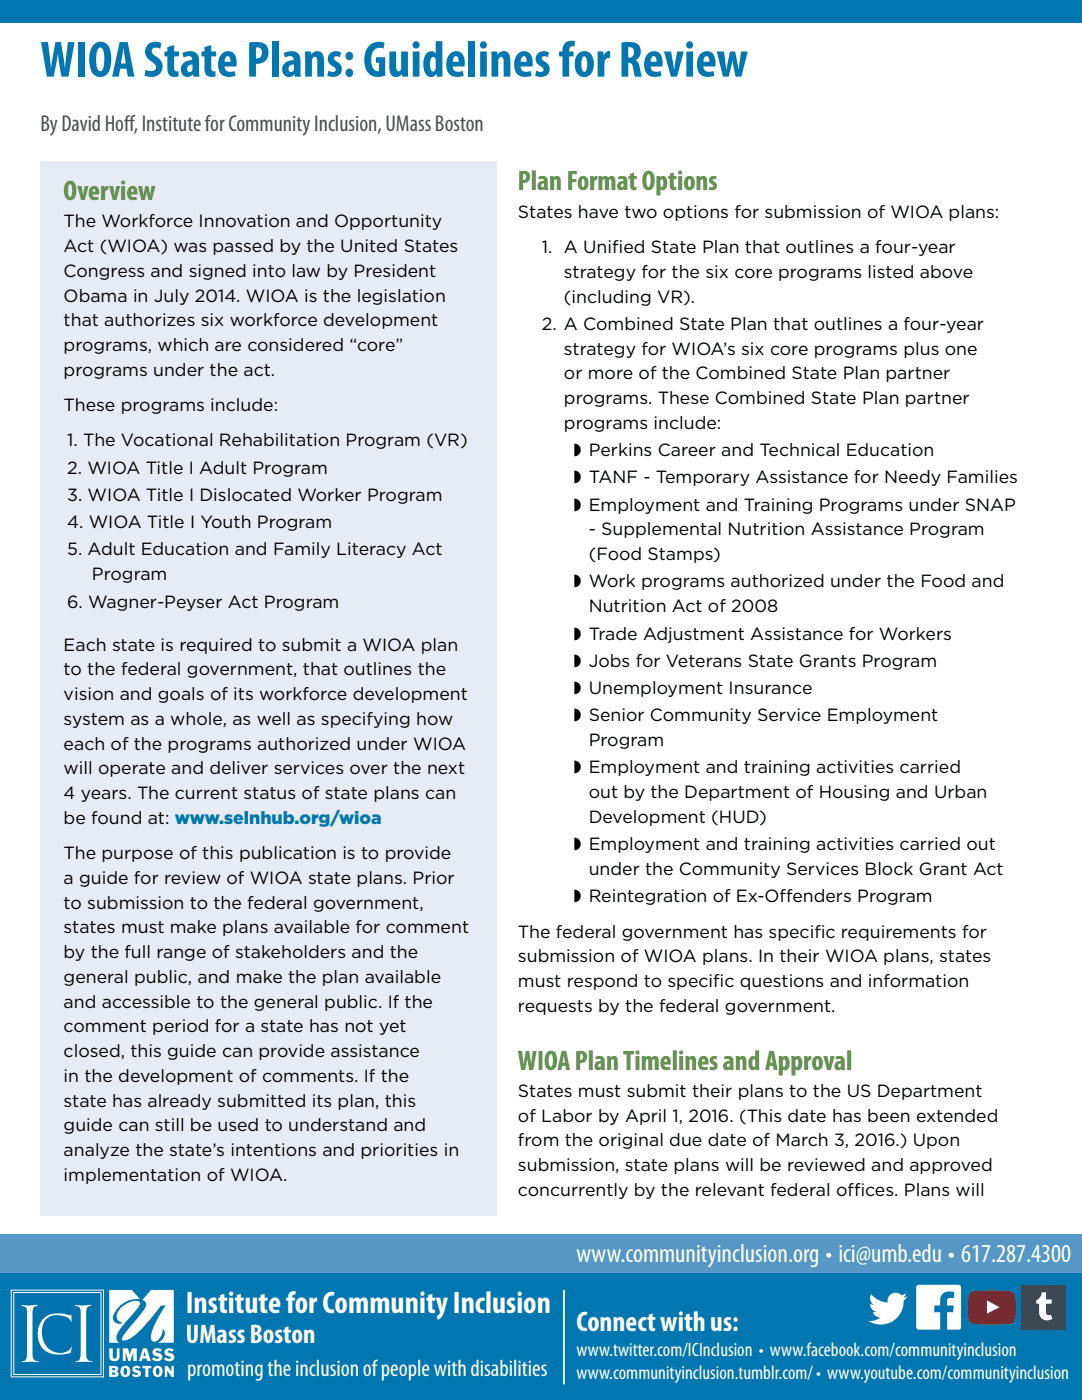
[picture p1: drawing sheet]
<svg xmlns="http://www.w3.org/2000/svg" width="216mm" height="279mm" viewBox="0 0 216 279" stroke-linecap="round" stroke-linejoin="round" font-family="sans-serif">
<defs><g id="words">
<text font-size="10.2" fill="#0077b0" x="8.1" y="15.3">WIOA State Plans: Guidelines for Review</text>
<text font-size="6.2" fill="#fff" x="37.1" y="262.1">Institute for Community Inclusion</text>
<g font-size="5.6" fill="#5e9732">
<text x="12.7" y="39.9">Overview</text>
<text x="103.4" y="38">Plan Format Options</text>
<text x="103.4" y="213.5">WIOA Plan Timelines and Approval</text>
</g>
<text font-size="5.6" fill="#fff" x="115" y="265.5">Connect with us:</text>
<text font-size="5.4" fill="#fff" x="37.1" y="268">UMass Boston</text>
<text font-size="5.2" fill="#fff" x="115" y="251.8">www.communityinclusion.org • ici@umb.edu • 617.287.4300</text>
<text font-size="4.7" fill="#fff" x="37.4" y="274.7">promoting the inclusion of people with disabilities</text>
<g font-size="4.6" fill="#4d4d4f">
<text x="8.1" y="26.1">By David Hof</text>
<text x="24.8" y="26.1">f, Institute for Community Inclusion, UMass Boston</text>
</g>
<g font-size="3.9" fill="#fff">
<text x="115" y="270.6">www.twitter.com/ICInclusion • www.facebook.com/communityinclusion</text>
<text x="115" y="275.2">www.communityinclusion.tumblr.com/ • www.youtube.com/communityinclusion</text>
</g>
<g font-size="3.5">
<text x="12.7" y="45.4">The Workforce Innovation and Opportunity</text>
<text x="103.4" y="43.5">States have two options for submission of WIOA plans:</text>
<text x="12.7" y="50.3">Act (WIOA) was passed by the United States</text>
<text x="108.1" y="50.5">1. A Unif</text>
<text x="122.2" y="50.5">ied State Plan that outlines a four-year</text>
<text x="12.7" y="55.2">Congress and signed into law by President</text>
<text x="112.5" y="55.4">strategy for the six core programs listed above</text>
<text x="12.7" y="60.2">Obama in July 2014. WIOA is the legislation</text>
<text x="12.7" y="65.1">that authorizes six workforce development</text>
<text x="108.1" y="65.8">2. A Combined State Plan that outlines a four-year</text>
<text x="112.5" y="60.4">(including VR).</text>
<text x="12.7" y="70.1">programs, which are considered “core”</text>
<text x="112.5" y="70.8">strategy for WIOA’s six core programs plus one</text>
<text x="12.7" y="75">programs under the act.</text>
<text x="112.5" y="75.7">or more of the Combined State Plan partner</text>
<text x="12.7" y="82">These programs include:</text>
<text x="112.5" y="80.6">programs. These Combined State Plan partner</text>
<text x="13.4" y="89.1">1. The Vocational Rehabilitation Program (VR)</text>
<text x="112.5" y="85.6">programs include:</text>
<text x="13.4" y="94.5">2. WIOA Title I Adult Program</text>
<text x="114.5" y="91">◗ Perkins Career and Technical Education</text>
<text x="13.4" y="100">3. WIOA Title I Dislocated Worker Program</text>
<text x="114.5" y="96.5">◗ TANF - Temporary Assistance for Needy Families</text>
<text x="114.5" y="101.9">◗ Employment and Training Programs under SNAP</text>
<text x="13.4" y="105.4">4. WIOA Title I Youth Program</text>
<text x="117.5" y="106.9">- Supplemental Nutrition Assistance Program</text>
<text x="13.4" y="110.9">5. Adult Education and Family Literacy Act</text>
<text x="117.5" y="111.8">(Food Stamps)</text>
<text x="18.3" y="115.8">Program</text>
<text x="114.5" y="117.2">◗ Work programs authorized under the Food and</text>
<text x="13.4" y="121.2">6. Wagner-Peyser Act Program</text>
<text x="117.5" y="122.2">Nutrition Act of 2008</text>
<text x="12.7" y="129.9">Each state is required to submit a WIOA plan</text>
<text x="114.5" y="127.6">◗ Trade Adjustment Assistance for Workers</text>
<text x="12.7" y="134.8">to the federal government, that outlines the</text>
<text x="114.5" y="133.1">◗ Jobs for Veterans State Grants Program</text>
<text x="12.7" y="139.7">vision and goals of its workforce development</text>
<text x="114.5" y="138.5">◗ Unemployment Insurance</text>
<text x="114.5" y="144">◗ Senior Community Service Employment</text>
<text x="12.7" y="144.7">system as a whole, as well as specifying how</text>
<text x="12.7" y="149.6">each of the programs authorized under WIOA</text>
<text x="117.5" y="148.9">Program</text>
<text x="12.7" y="154.6">will operate and deliver services over the next</text>
<text x="114.5" y="154.4">◗ Employment and training activities carried</text>
<text x="12.7" y="159.5">4 years. The current status of state plans can</text>
<text x="117.5" y="159.3">out by the Department of Housing and Urban</text>
<text x="12.7" y="164.4">be found at: www.selnhub.org/wioa</text>
<text x="117.5" y="164.2">Development (HUD)</text>
<text x="12.7" y="171.5">The purpose of this publication is to provide</text>
<text x="114.5" y="169.7">◗ Employment and training activities carried out</text>
<text x="12.7" y="176.4">a guide for review of WIOA state plans. Prior</text>
<text x="117.5" y="174.6">under the Community Services Block Grant Act</text>
<text x="12.7" y="181.3">to submission to the federal government,</text>
<text x="114.5" y="180.1">◗ Reintegration of Ex-Offenders Program</text>
<text x="12.7" y="186.3">states must make plans available for comment</text>
<text x="12.7" y="191.2">by the full range of stakeholders and the</text>
<text x="103.4" y="187.1">The federal government has specif</text>
<text x="162.5" y="187.1">ic requirements for</text>
<text x="12.7" y="196.2">general public, and make the plan available</text>
<text x="103.4" y="192">submission of WIOA plans. In their WIOA plans, states</text>
<text x="103.4" y="197">must respond to specif</text>
<text x="142.3" y="197">ic questions and information</text>
<text x="12.7" y="201.1">and accessible to the general public. If the</text>
<text x="103.4" y="201.9">requests by the federal government.</text>
<text x="12.7" y="206">comment period for a state has not yet</text>
<text x="12.7" y="211">closed, this guide can provide assistance</text>
<text x="12.7" y="215.9">in the development of comments. If the</text>
<text x="12.7" y="220.9">state has already submitted its plan, this</text>
<text x="103.4" y="218.9">States must submit their plans to the US Department</text>
<text x="12.7" y="225.8">guide can still be used to understand and</text>
<text x="103.4" y="223.8">of Labor by April 1, 2016. (This date has been extended</text>
<text x="12.7" y="230.7">analyze the state’s intentions and priorities in</text>
<text x="103.4" y="228.8">from the original due date of March 3, 2016.) Upon</text>
<text x="103.4" y="233.7">submission, state plans will be reviewed and approved</text>
<text x="12.7" y="235.7">implementation of WIOA.</text>
<text x="103.4" y="238.7">concurrently by the relevant federal off</text>
<text x="170.4" y="238.7">ices. Plans will</text>
</g>
</g></defs>
<path d="M8.1 32h91v210.6h-91z" fill="#e7ecf4"/>
<path d="M0 254h215.9v25.4h-215.9z" fill="#0077b0"/>
<path d="M2.2 257.5h18.5v17.3h-18.5z" fill="#0073ae"/>
<path d="M2.2 257.5h18.5v17.3h-18.5z" fill="none" stroke="#fff" stroke-width=".2"/>
<path d="M2.8 257.9h17.4v16.4h-17.4z" fill="#0073ae" stroke="#fff" stroke-width=".2"/>
<g fill="#fff">
<path d="M4.2 260.5h3.3a1.16 1.16 0 0 0-1 1.5v7.9a1.34 1.34 0 0 0 1 1.8h.3l-3.3 .1-.1-.1a1.02 1.02 0 0 0 1-1.3v-8.4a1.04 1.04 0 0 0-1.1-1.4z"/>
<path d="M8.7 263.2a5.1 5.1 0 0 1 4.5-.9l1.1 .2-.1 1.4a2.19 2.19 0 0 0-2.3-1.4 2.93 2.93 0 0 0-3.5 3.4 3.6 3.6 0 0 0 1.5 3.4 3.6 3.6 0 0 0 3.8 .2l.6-.7v.2a1.01 1.01 0 0 1-1.2 1.2 4.7 4.7 0 0 1-5-1.6 4.7 4.7 0 0 1 .6-5.4z"/>
<path d="M14.9 260.5h3.3a1.16 1.16 0 0 0-1 1.5v7.9a1.34 1.34 0 0 0 1 1.8h.3l-3.3 .1-.1-.1a1.02 1.02 0 0 0 1-1.3v-8.4a1.04 1.04 0 0 0-1.1-1.4z"/>
<path d="M21.8 269.1h.7v1.5a.43 .43 0 0 0 .4 .5 .43 .43 0 0 0 .4-.5v-1.5h.5v1.6a1.02 1.02 0 0 1-1 1 1.02 1.02 0 0 1-1-1z"/>
<path d="M24.5 269.1h1l.4 1.3 .4-1.3h1v2.5h-.7v-1.8l-.6 1.8h-.4l-.5-1.8v1.8h-.6z"/>
<path d="M30.7 269.3l1-.2 .6 .4-.4 .3-.3-.2h-.3l-.2 .2v.1a1.31 1.31 0 0 1 1.3 .9 1.17 1.17 0 0 1-.9 .9 1.17 1.17 0 0 1-1.2-.5l.4-.3a.58 .58 0 0 0 1 0l-.1-.1a1.09 1.09 0 0 1-1.1-1.3z"/>
<path d="M33.1 269.3l.9-.2 .7 .4-.4 .3-.3-.2h-.4l-.2 .2 .1 .1a1.31 1.31 0 0 1 1.3 .9 1.17 1.17 0 0 1-.9 .9 1.17 1.17 0 0 1-1.2-.5l.4-.3a.58 .58 0 0 0 1 0l-.1-.1a1.09 1.09 0 0 1-1.1-1.3z"/>
<path d="M26.7 272.7a1.05 1.05 0 0 1 1.3 .2l-.3 .3-.3-.2-.4 .1v.1l.2 .2a.78 .78 0 0 1 .9 .8 .78 .78 0 0 1-1.1 .6l-.7-.4 .4-.3 .3 .3h.4l.1-.2v-.1a.94 .94 0 0 1-1-1.1z"/>
<path d="M28.4 272.6h1.8v.5h-.6v1.7h-.6v-1.7h-.6z"/>
<path d="M32.9 272.6h.5l.8 1.1v-1.1h.5v2.2h-.5l-.8-1.3v1.3h-.5z"/>
<path d="M30.1 257.4l-1.7 2a.99 .99 0 0 1 .6 1.4l-.9 1.4-2.1 2.5a5.2 5.2 0 0 0-1.6 2.7l.1 .1a3.4 3.4 0 0 0 2.6-1.2l2.5-2.6 2.5-3.1 1-.1a17.9 17.9 0 0 0-3 6.3 .8 .8 0 0 0 .5 .9 .8 .8 0 0 0 1-.3 3 3 0 0 0 .9-2.2 1.73 1.73 0 0 1-1 2.8h3.2v-10.6zM21.8 257.4v10.6h2a1.17 1.17 0 0 1-.5-1.6l.9-1.5 2.1-2.4a6.1 6.1 0 0 0 1.7-2.4 .9 .9 0 0 0-1.4-.4 4.8 4.8 0 0 0-3.2 2.4 1.31 1.31 0 0 0 1.1 1.9 1.28 1.28 0 0 1-1.6-.2 1.28 1.28 0 0 1-.1-1.6 5.1 5.1 0 0 1 5.1-2.9l-1.6-1.9z"/>
<path d="M28.8 269.7l-.2 .9h.5zM28.5 269.1h.8l.8 2.5h-.7l-.2-.5h-.8l-.1 .5h-.6z"/>
<path d="M22.4 273.9v.5l.6-.1v-.3zM22.4 273v.5l.6-.1v-.3zM21.8 272.6h1.1a.55 .55 0 0 1 .7 .4 .55 .55 0 0 1-.4 .7 .6 .6 0 0 1 .4 .7 .6 .6 0 0 1-.8 .4h-1z"/>
<path d="M24.8 273.1l-.1 .6a.46 .46 0 0 0 0 .5 .46 .46 0 0 0 .5 .1l.2-.4a.57 .57 0 0 0-.6-.8zM24.3 272.9a1.04 1.04 0 0 1 1.3-.1 1.04 1.04 0 0 1 .3 1.3 1.02 1.02 0 0 1-1.3 .6 1.02 1.02 0 0 1-.5-1.4z"/>
<path d="M31.3 273.1l-.2 .6a.46 .46 0 0 0 .1 .5 .46 .46 0 0 0 .5 .1l.1-.4a.57 .57 0 0 0-.5-.8zM30.7 272.9a1.04 1.04 0 0 1 1.4-.1 1.04 1.04 0 0 1 .3 1.3 1.02 1.02 0 0 1-1.4 .6 1.02 1.02 0 0 1-.5-1.4z"/>
</g>
<path d="M0 0h215.9v4.6h-215.9z" fill="#0077b0"/>
<path d="M0 246.4h215.9v7.7h-215.9z" fill="#5797c5"/>
<g fill="#fff">
<path d="M183.1 256.5l8.2-.1 .4 .3v8.4l-.4 .3h-2.3v-3.5h1.2l.1-1.4h-1.3v-1.1l.3-.3 1.1-.1v-1.2a2.59 2.59 0 0 0-2.6 .8l-.1 .4-.1 1.5h-1.2v1.4h1.2v3.5l-4.5-.1-.3-.4v-8z"/>
<path d="M196.9 259.5l2.6 1.4-2.6 1.3z"/>
</g>
<g fill="#d8cfcc">
<path d="M199.2 261l.3-.1z"/>
<path d="M196.9 259.5l2.6 1.4-.3 .1z"/>
</g>
<path d="M193.6 258.1a4.9 4.9 0 0 0-.5 3.2 3.2 3.2 0 0 0 .8 2.7 28.7 28.7 0 0 0 8.1 .1 3.1 3.1 0 0 0 .7-2.8 5.3 5.3 0 0 0-.5-3.2l-.7-.4-3.6-.1-3.5 .1zM196.9 259.5l2.6 1.4-2.6 1.3z" fill="#d92632"/>
<path d="M203.8 256.4h9v9h-9z" fill="#36475d"/>
<g fill="#fff">
<path d="M207.9 257.9h.8v1.4h1.1v.9h-1.1v1.7a.6 .6 0 0 0 .4 .6 .6 .6 0 0 0 .6-.1l.3 .8a1.64 1.64 0 0 1-2.7-1.2v-1.8h-.5v-.7a1.81 1.81 0 0 0 1.1-1.6z"/>
<path d="M173.8 258.3a4.6 4.6 0 0 0 3.3 1.7 1.61 1.61 0 0 1 .8-1.8 1.61 1.61 0 0 1 2 .3l1-.4-.3 .5-.4 .4 .9-.3-.8 .9a4.5 4.5 0 0 1-2.3 4.1 4.5 4.5 0 0 1-4.7-.1l1.2-.1 1.2-.5a1.61 1.61 0 0 1-1.5-1.2h.7a1.6 1.6 0 0 1-1.3-1.6l.7 .2a1.61 1.61 0 0 1-.5-2.1z"/>
</g>
<path d="M112.5 257.4v18.9" fill="none" stroke="#fff" stroke-width=".35"/>
<use href="#words"/>
</svg>
